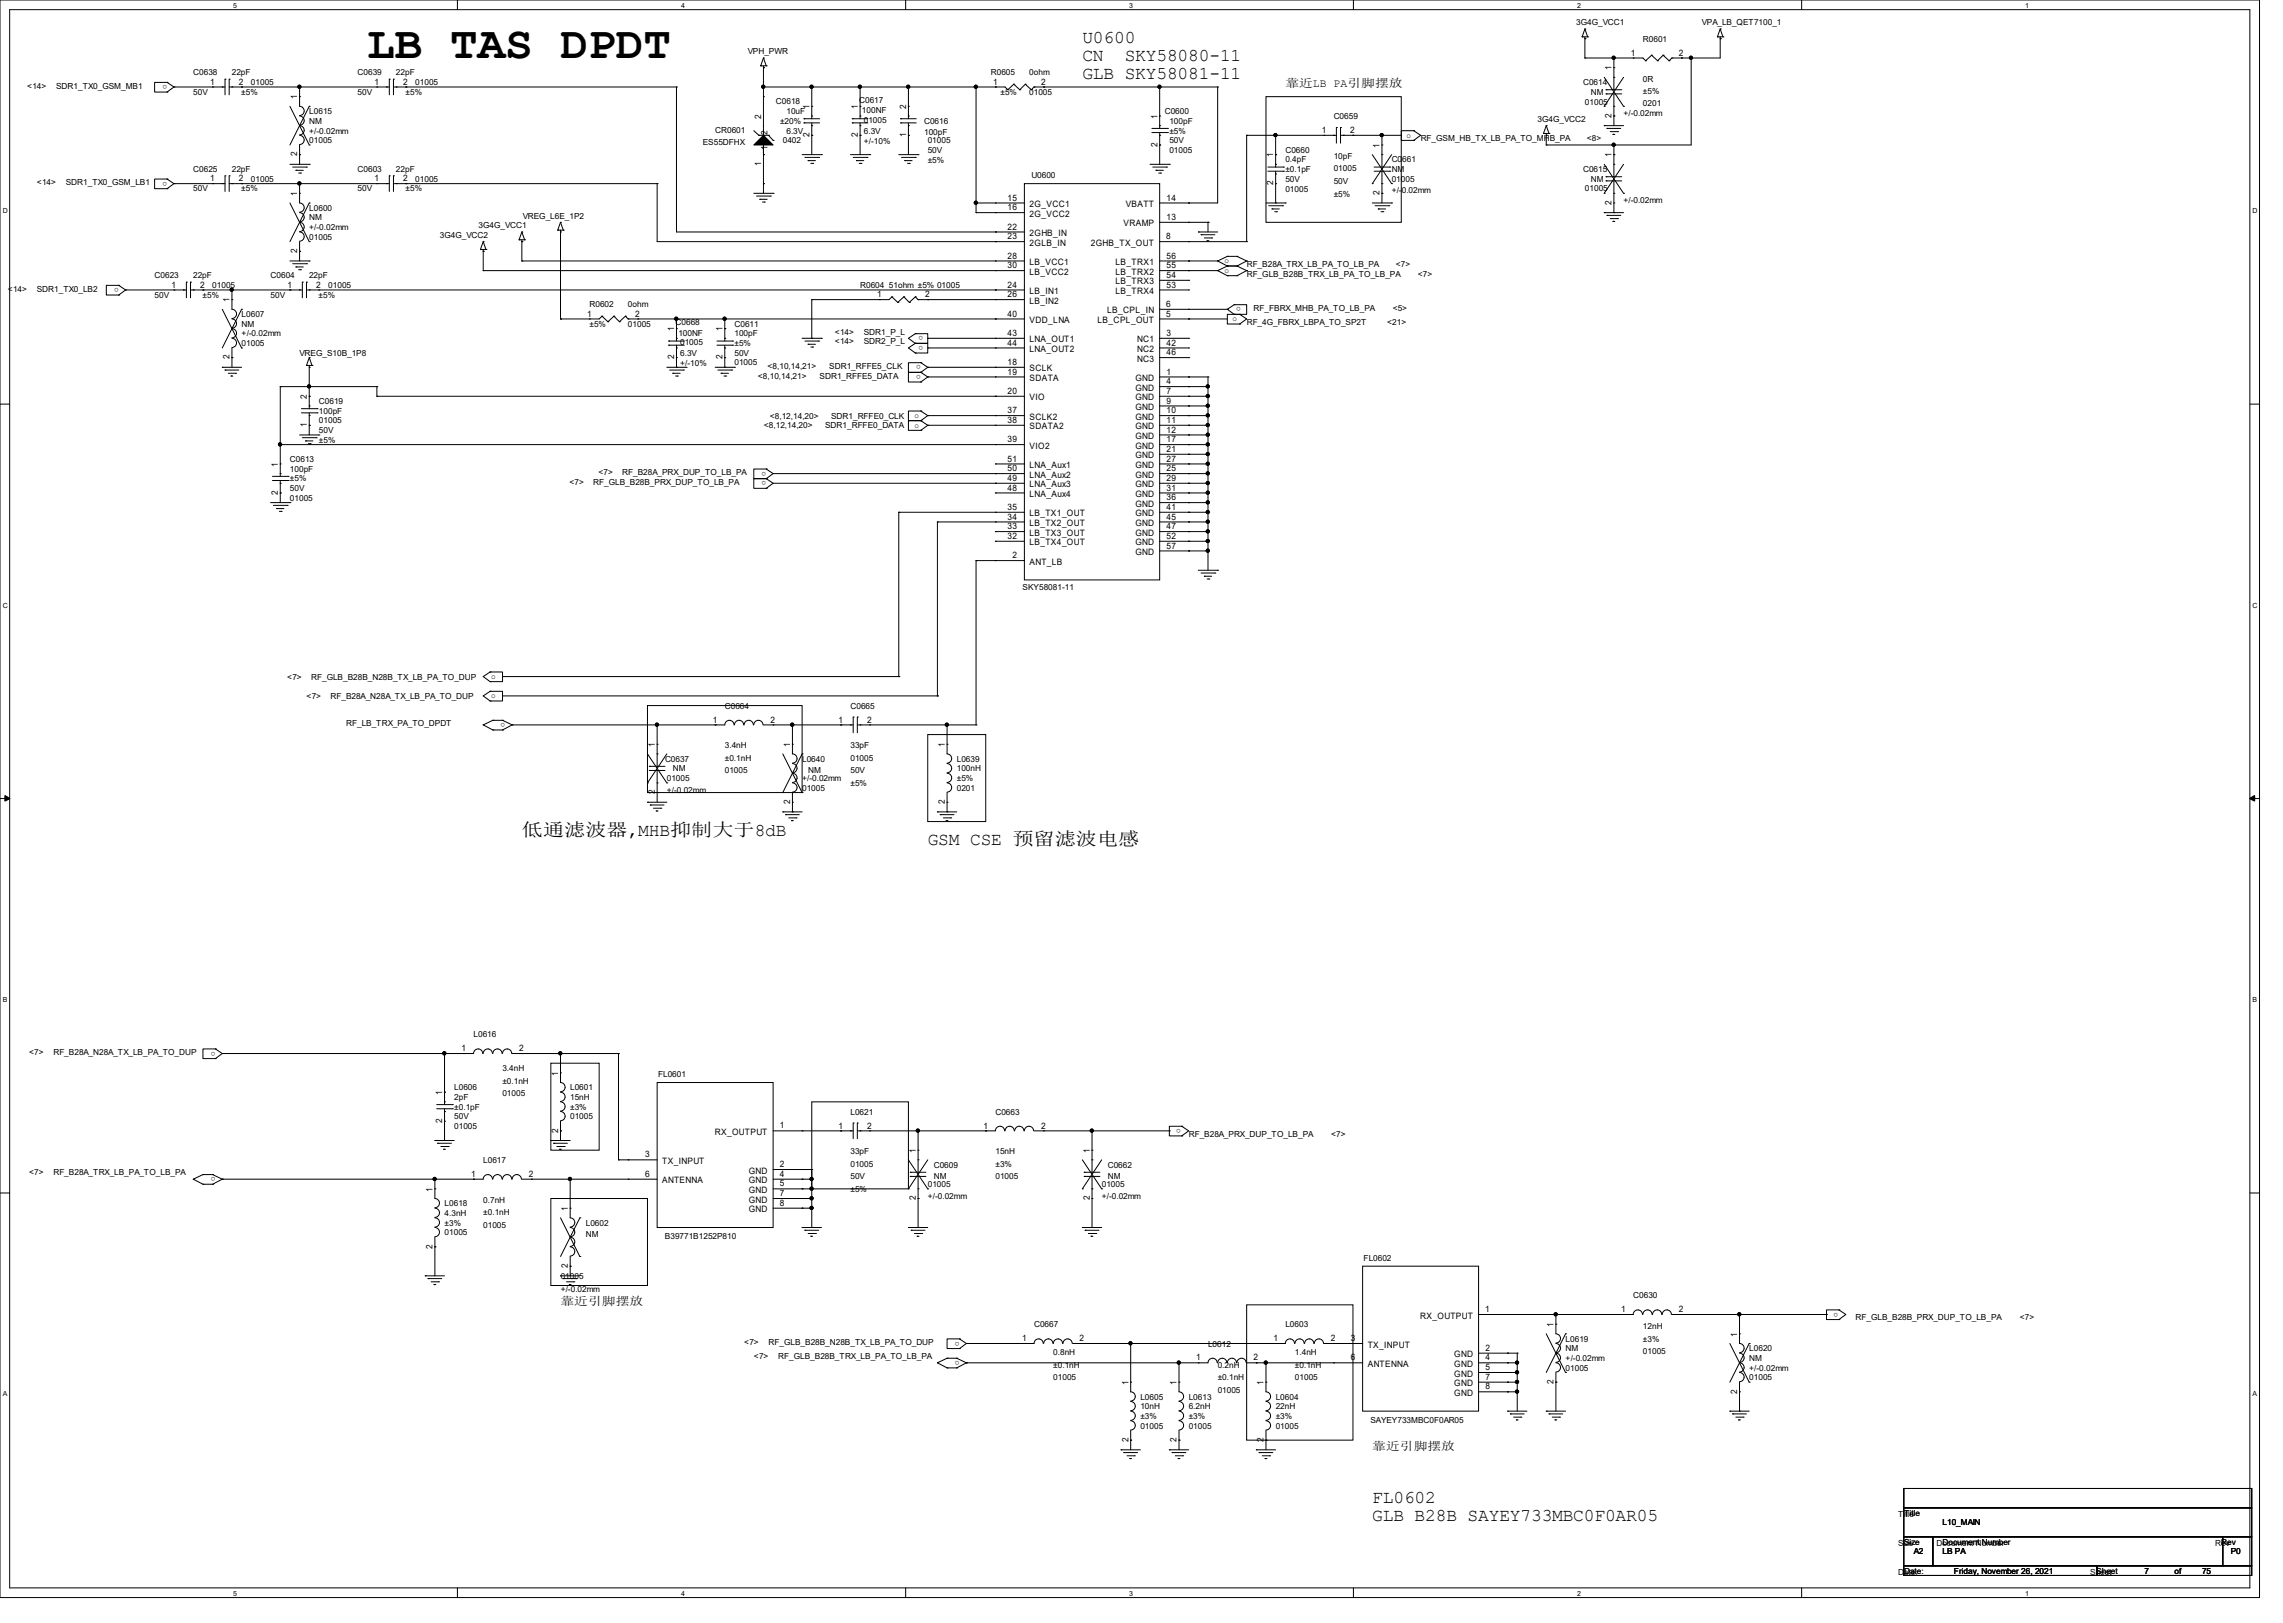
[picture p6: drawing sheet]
<svg xmlns="http://www.w3.org/2000/svg" width="210mm" height="149mm" viewBox="0 0 210 149" stroke-linecap="round" stroke-linejoin="round" font-family="sans-serif">
<defs><g id="words">
<text font-size="4.2" x="33.8" y="5.3">LB TAS DPDT</text>
<g font-size="1.7">
<text x="99.6" y="4">U0600</text>
<text x="99.6" y="5.6">CN</text>
<text x="103.5" y="5.6">SKY58080-11</text>
<text x="99.6" y="7.3">GLB SKY58081-11</text>
<text x="48" y="76.9">低通滤波器,MHB抑制大于8dB</text>
<text x="85.3" y="77.8">GSM CSE 预留滤波电感</text>
<text x="126.2" y="138.2">FL0602</text>
<text x="126.2" y="139.9">GLB B28B SAYEY733MBC0F0AR05</text>
</g>
<g font-size="1.1">
<text x="118.2" y="8">靠近LB PA引脚摆放</text>
<text x="51.6" y="120.1">靠近引脚摆放</text>
<text x="126.2" y="133.4">靠近引脚摆放</text>
</g>
<g font-size=".8">
<text x="68.8" y="5">VPH_PWR</text>
<text x="145" y="2.3">3G4G_VCC1</text>
<text x="150" y="5.1">1</text>
<text x="151.1" y="3.9">R0601</text>
<text x="154.4" y="5.1">2</text>
<text x="156.6" y="2.3">VPA_LB_QET7100_1</text>
<text x="2.5" y="8.2">&lt;14&gt;</text>
<text x="5.2" y="8.2">SDR1_TX0_GSM_MB1</text>
<text x="15.4" y="7.8" transform="rotate(-180 15.4 7.8)">o</text>
<text x="17.8" y="6.9">C0638</text>
<text x="17.8" y="8.7">50V</text>
<text x="19.3" y="7.8">1</text>
<text x="21.3" y="6.9">22pF</text>
<text x="22" y="7.8">2</text>
<text x="22.2" y="8.7">±5%</text>
<text x="23.1" y="7.8">01005</text>
<text x="27.3" y="9.1" transform="rotate(-90 27.3 9.1)">1</text>
<text x="28.4" y="10.5">L0615</text>
<text x="28.4" y="11.4">NM</text>
<text x="32.9" y="6.9">C0639</text>
<text x="32.9" y="8.7">50V</text>
<text x="34.5" y="7.8">1</text>
<text x="36.4" y="6.9">22pF</text>
<text x="37.1" y="7.8">2</text>
<text x="37.3" y="8.7">±5%</text>
<text x="38.2" y="7.8">01005</text>
<text x="70" y="10.9" transform="rotate(-90 70 10.9)">2</text>
<text x="71.4" y="9.6">C0618</text>
<text x="71.8" y="11.4">±20%</text>
<text x="72.3" y="10.5">10uF</text>
<text x="74.5" y="10" transform="rotate(-90 74.5 10)">1</text>
<text x="78.9" y="10" transform="rotate(-90 78.9 10)">1</text>
<text x="79" y="9.4">C0617</text>
<text x="79.3" y="10.4">100NF</text>
<text x="79.5" y="11.3">01005</text>
<text x="83.4" y="10" transform="rotate(-90 83.4 10)">2</text>
<text x="85" y="11.4">C0616</text>
<text x="91.1" y="6.9">R0605</text>
<text x="91.4" y="7.8">1</text>
<text x="92" y="8.7">±5%</text>
<text x="94.7" y="6.9">0ohm</text>
<text x="94.7" y="8.7">01005</text>
<text x="95.8" y="7.8">2</text>
<text x="106.5" y="10.9" transform="rotate(-90 106.5 10.9)">1</text>
<text x="107.2" y="10.5">C0600</text>
<text x="107.6" y="11.4">100pF</text>
<text x="122.7" y="11">C0659</text>
<text x="141.4" y="11.2">3G4G_VCC2</text>
<text x="145.6" y="7.8">C0614</text>
<text x="145.8" y="9.6">01005</text>
<text x="146.3" y="8.7">NM</text>
<text x="148.2" y="10.8" transform="rotate(-90 148.2 10.8)">2</text>
<text x="148.2" y="6.5" transform="rotate(-90 148.2 6.5)">1</text>
<text x="149.3" y="10.7">+/-0.02mm</text>
<text x="151.1" y="7.5">0R</text>
<text x="151.1" y="8.6">±5%</text>
<text x="151.1" y="9.8">0201</text>
<text x="3.4" y="17.1">&lt;14&gt;</text>
<text x="6.1" y="17.1">SDR1_TX0_GSM_LB1</text>
<text x="15.4" y="16.7" transform="rotate(-180 15.4 16.7)">o</text>
<text x="17.8" y="15.8">C0625</text>
<text x="17.8" y="17.6">50V</text>
<text x="19.3" y="16.7">1</text>
<text x="21.3" y="15.8">22pF</text>
<text x="22" y="16.7">2</text>
<text x="22.2" y="17.6">±5%</text>
<text x="23.1" y="16.7">01005</text>
<text x="27.3" y="14.4" transform="rotate(-90 27.3 14.4)">2</text>
<text x="28.4" y="13.2">01005</text>
<text x="28.4" y="12.3">+/-0.02mm</text>
<text x="32.9" y="15.8">C0603</text>
<text x="32.9" y="17.6">50V</text>
<text x="34.5" y="16.7">1</text>
<text x="36.4" y="15.8">22pF</text>
<text x="37.1" y="16.7">2</text>
<text x="37.3" y="17.6">±5%</text>
<text x="38.2" y="16.7">01005</text>
<text x="64.7" y="13.3">ES55DFHX</text>
<text x="65.8" y="12.3">CR0601</text>
<text x="70" y="15.3" transform="rotate(-90 70 15.3)">1</text>
<text x="70.6" y="13.8" transform="rotate(-90 70.6 13.8)">1</text>
<text x="70.6" y="12.4" transform="rotate(-90 70.6 12.4)">2</text>
<text x="72" y="13.2">0402</text>
<text x="72.3" y="12.3">6.3V</text>
<text x="74.5" y="12.6" transform="rotate(-90 74.5 12.6)">2</text>
<text x="78.9" y="12.6" transform="rotate(-90 78.9 12.6)">2</text>
<text x="79.5" y="12.3">6.3V</text>
<text x="79.5" y="13.3">+/-10%</text>
<text x="83.4" y="12.6" transform="rotate(-90 83.4 12.6)">1</text>
<text x="85" y="12.4">100pF</text>
<text x="85.3" y="13.2">01005</text>
<text x="85.3" y="14.1">50V</text>
<text x="85.3" y="14.9">±5%</text>
<text x="94.9" y="16.4">U0600</text>
<text x="106.5" y="13.5" transform="rotate(-90 106.5 13.5)">2</text>
<text x="107.6" y="14.1">01005</text>
<text x="107.6" y="13.2">50V</text>
<text x="107.6" y="12.3">±5%</text>
<text x="117.1" y="17.1" transform="rotate(-90 117.1 17.1)">2</text>
<text x="117.1" y="14.5" transform="rotate(-90 117.1 14.5)">1</text>
<text x="118.2" y="14.1">C0660</text>
<text x="118.2" y="14.9">0.4pF</text>
<text x="118.2" y="17.6">01005</text>
<text x="118.2" y="16.7">50V</text>
<text x="118.2" y="15.8">±0.1pF</text>
<text x="121.6" y="12.2">1</text>
<text x="122.7" y="14.6">10pF</text>
<text x="122.7" y="15.8">01005</text>
<text x="122.7" y="16.9">50V</text>
<text x="124.2" y="12.2">2</text>
<text x="126.9" y="18" transform="rotate(-90 126.9 18)">2</text>
<text x="126.9" y="13.6" transform="rotate(-90 126.9 13.6)">1</text>
<text x="128" y="14.9">C0661</text>
<text x="128" y="15.8">NM</text>
<text x="128" y="16.7">01005</text>
<text x="128" y="17.8">+/-0.02mm</text>
<text x="129.4" y="12.7">o</text>
<text x="130.7" y="13">RF_GSM_HB_TX_LB_PA_TO_MHB_PA</text>
<text x="145.6" y="15.8">C0615</text>
<text x="145.8" y="17.6">01005</text>
<text x="146" y="13">&lt;8&gt;</text>
<text x="146.3" y="16.7">NM</text>
<text x="148.2" y="14.5" transform="rotate(-90 148.2 14.5)">1</text>
<text x="27.3" y="23.3" transform="rotate(-90 27.3 23.3)">2</text>
<text x="27.3" y="18" transform="rotate(-90 27.3 18)">1</text>
<text x="28.4" y="19.4">L0600</text>
<text x="28.4" y="20.3">NM</text>
<text x="28.4" y="22.1">01005</text>
<text x="28.4" y="21.2">+/-0.02mm</text>
<text x="40.5" y="21.9">3G4G_VCC2</text>
<text x="44" y="21">3G4G_VCC1</text>
<text x="48.1" y="20.1">VREG_L6E_1P2</text>
<text x="92.7" y="18.5">15</text>
<text x="92.7" y="19.3">16</text>
<text x="92.7" y="21.1">22</text>
<text x="92.7" y="22">23</text>
<text x="92.7" y="23.8">28</text>
<text x="94.7" y="19">2G_VCC1</text>
<text x="94.7" y="19.9">2G_VCC2</text>
<text x="94.7" y="21.7">2GHB_IN</text>
<text x="94.7" y="22.6">2GLB_IN</text>
<text x="100.3" y="22.6">2GHB_TX_OUT</text>
<text x="103.3" y="20.8">VRAMP</text>
<text x="103.6" y="19">VBATT</text>
<text x="107.3" y="22">8</text>
<text x="107.3" y="23.8">56</text>
<text x="107.3" y="20.2">13</text>
<text x="107.3" y="18.5">14</text>
<text x="122.7" y="18.1">±5%</text>
<text x="148.2" y="18.8" transform="rotate(-90 148.2 18.8)">2</text>
<text x="149.3" y="18.7">+/-0.02mm</text>
<text x=".7" y="26.8">&lt;14&gt;</text>
<text x="3.4" y="26.8">SDR1_TX0_LB2</text>
<text x="10.9" y="26.5" transform="rotate(-180 10.9 26.5)">o</text>
<text x="14.2" y="25.6">C0623</text>
<text x="14.2" y="27.4">50V</text>
<text x="15.8" y="26.5">1</text>
<text x="17.8" y="25.6">22pF</text>
<text x="18.4" y="26.5">2</text>
<text x="18.6" y="27.4">±5%</text>
<text x="19.5" y="26.5">01005</text>
<text x="21.1" y="27.8" transform="rotate(-90 21.1 27.8)">1</text>
<text x="22.2" y="29.2">L0607</text>
<text x="24.9" y="25.6">C0604</text>
<text x="24.9" y="27.4">50V</text>
<text x="26.5" y="26.5">1</text>
<text x="28.4" y="25.6">22pF</text>
<text x="29.1" y="26.5">2</text>
<text x="29.3" y="27.4">±5%</text>
<text x="30.2" y="26.5">01005</text>
<text x="54" y="29.1">1</text>
<text x="54.2" y="28.3">R0602</text>
<text x="57.8" y="28.3">0ohm</text>
<text x="58.4" y="29.1">2</text>
<text x="62.1" y="29.9">C0668</text>
<text x="79.1" y="26.5">R0604 51ohm ±5% 01005</text>
<text x="80.7" y="27.3">1</text>
<text x="85.1" y="27.3">2</text>
<text x="92.7" y="27.3">26</text>
<text x="92.7" y="24.7">30</text>
<text x="92.7" y="29.1">40</text>
<text x="92.7" y="26.5">24</text>
<text x="94.7" y="27.9">LB_IN2</text>
<text x="94.7" y="24.4">LB_VCC1</text>
<text x="94.7" y="25.3">LB_VCC2</text>
<text x="94.7" y="29.7">VDD_LNA</text>
<text x="94.7" y="27">LB_IN1</text>
<text x="101" y="29.7">LB_CPL_OUT</text>
<text x="101.9" y="28.8">LB_CPL_IN</text>
<text x="102.6" y="27">LB_TRX4</text>
<text x="102.6" y="26.2">LB_TRX3</text>
<text x="102.6" y="25.3">LB_TRX2</text>
<text x="102.6" y="24.4">LB_TRX1</text>
<text x="107.3" y="29.1">5</text>
<text x="107.3" y="28.2">6</text>
<text x="107.3" y="26.5">53</text>
<text x="107.3" y="25.6">54</text>
<text x="107.3" y="24.7">55</text>
<text x="112.7" y="25.1">o</text>
<text x="112.7" y="24.2">o</text>
<text x="113.4" y="29.5">o</text>
<text x="114.1" y="28.3" transform="rotate(-180 114.1 28.3)">o</text>
<text x="114.7" y="29.9">RF_4G_FBRX_LBPA_TO_SP2T</text>
<text x="114.7" y="25.4">RF_GLB_B28B_TRX_LB_PA_TO_LB_PA</text>
<text x="114.7" y="24.6">RF_B28A_TRX_LB_PA_TO_LB_PA</text>
<text x="115.3" y="28.6">RF_FBRX_MHB_PA_TO_LB_PA</text>
<text x="127.6" y="29.9">&lt;21&gt;</text>
<text x="128.1" y="28.6">&lt;5&gt;</text>
<text x="128.4" y="24.6">&lt;7&gt;</text>
<text x="130.4" y="25.4">&lt;7&gt;</text>
<text x="21.1" y="33.1" transform="rotate(-90 21.1 33.1)">2</text>
<text x="22.2" y="30.1">NM</text>
<text x="22.2" y="31.8">01005</text>
<text x="22.2" y="30.9">+/-0.02mm</text>
<text x="27.6" y="32.7">VREG_S10B_1P8</text>
<text x="54.2" y="30.1">±5%</text>
<text x="57.8" y="30.1">01005</text>
<text x="62" y="33.1" transform="rotate(-90 62 33.1)">2</text>
<text x="62" y="30.5" transform="rotate(-90 62 30.5)">1</text>
<text x="62.4" y="30.9">100NF</text>
<text x="62.6" y="31.8">01005</text>
<text x="62.6" y="32.7">6.3V</text>
<text x="62.6" y="33.7">+/-10%</text>
<text x="66.5" y="33.1" transform="rotate(-90 66.5 33.1)">2</text>
<text x="66.5" y="30.5" transform="rotate(-90 66.5 30.5)">1</text>
<text x="67.6" y="30.1">C0611</text>
<text x="67.6" y="30.9">100pF</text>
<text x="67.6" y="33.6">01005</text>
<text x="67.6" y="32.7">50V</text>
<text x="67.6" y="31.8">±5%</text>
<text x="69.7" y="34.8">&lt;8,10,14,21&gt;</text>
<text x="70.6" y="34">&lt;8,10,14,21&gt;</text>
<text x="75.4" y="34.8">SDR1_RFFE5_DATA</text>
<text x="76.3" y="34">SDR1_RFFE5_CLK</text>
<text x="76.8" y="30.8">&lt;14&gt;</text>
<text x="76.8" y="31.7">&lt;14&gt;</text>
<text x="79.5" y="30.8">SDR1_P_L</text>
<text x="79.5" y="31.7">SDR2_P_L</text>
<text x="84.7" y="33.6" transform="rotate(-180 84.7 33.6)">o</text>
<text x="84.7" y="34.5" transform="rotate(-180 84.7 34.5)">o</text>
<text x="84.9" y="30.9" transform="rotate(-180 84.9 30.9)">o</text>
<text x="84.9" y="31.8" transform="rotate(-180 84.9 31.8)">o</text>
<text x="92.7" y="33.6">18</text>
<text x="92.7" y="34.5">19</text>
<text x="92.7" y="30.9">43</text>
<text x="92.7" y="31.8">44</text>
<text x="94.7" y="34.2">SCLK</text>
<text x="94.7" y="35.1">SDATA</text>
<text x="94.7" y="31.5">LNA_OUT1</text>
<text x="94.7" y="32.4">LNA_OUT2</text>
<text x="104.4" y="35.1">GND</text>
<text x="104.4" y="35.9">GND</text>
<text x="104.6" y="31.5">NC1</text>
<text x="104.6" y="32.4">NC2</text>
<text x="104.6" y="33.3">NC3</text>
<text x="107.3" y="34.5">1</text>
<text x="107.3" y="35.3">4</text>
<text x="107.3" y="30.9">3</text>
<text x="107.3" y="31.8">42</text>
<text x="107.3" y="32.7">46</text>
<text x="28.2" y="39.3" transform="rotate(-90 28.2 39.3)">1</text>
<text x="28.2" y="36.7" transform="rotate(-90 28.2 36.7)">2</text>
<text x="29.3" y="37.2">C0619</text>
<text x="29.3" y="38.1">100pF</text>
<text x="29.3" y="38.9">01005</text>
<text x="29.3" y="39.8">50V</text>
<text x="29.3" y="40.7">±5%</text>
<text x="70.3" y="39.4">&lt;8,12,14,20&gt;</text>
<text x="70.8" y="38.5">&lt;8,12,14,20&gt;</text>
<text x="75.9" y="39.4">SDR1_RFFE0_DATA</text>
<text x="76.5" y="38.5">SDR1_RFFE0_CLK</text>
<text x="84.1" y="39.3">o</text>
<text x="84.1" y="38.4">o</text>
<text x="92.7" y="36.2">20</text>
<text x="92.7" y="38">37</text>
<text x="92.7" y="38.9">38</text>
<text x="92.7" y="40.7">39</text>
<text x="94.7" y="36.8">VIO</text>
<text x="94.7" y="38.6">SCLK2</text>
<text x="94.7" y="39.5">SDATA2</text>
<text x="94.7" y="41.3">VIO2</text>
<text x="104.4" y="36.8">GND</text>
<text x="104.4" y="37.7">GND</text>
<text x="104.4" y="38.6">GND</text>
<text x="104.4" y="39.5">GND</text>
<text x="104.4" y="40.4">GND</text>
<text x="104.4" y="41.3">GND</text>
<text x="107.3" y="36.2">7</text>
<text x="107.3" y="37.1">9</text>
<text x="107.3" y="38">10</text>
<text x="107.3" y="38.9">11</text>
<text x="107.3" y="39.8">12</text>
<text x="107.3" y="40.7">17</text>
<text x="107.3" y="41.6">21</text>
<text x="25.6" y="45.5" transform="rotate(-90 25.6 45.5)">2</text>
<text x="25.6" y="42.9" transform="rotate(-90 25.6 42.9)">1</text>
<text x="26.7" y="42.5">C0613</text>
<text x="26.7" y="43.4">100pF</text>
<text x="26.7" y="46.1">01005</text>
<text x="26.7" y="45.2">50V</text>
<text x="26.7" y="44.3">±5%</text>
<text x="52.4" y="44.6">&lt;7&gt;</text>
<text x="54.6" y="44.6">RF_GLB_B28B_PRX_DUP_TO_LB_PA</text>
<text x="55" y="43.7">&lt;7&gt;</text>
<text x="57.2" y="43.7">RF_B28A_PRX_DUP_TO_LB_PA</text>
<text x="70.5" y="43.4" transform="rotate(-180 70.5 43.4)">o</text>
<text x="70.5" y="44.3" transform="rotate(-180 70.5 44.3)">o</text>
<text x="92.7" y="47.8">34</text>
<text x="92.7" y="46.9">35</text>
<text x="92.7" y="45.1">48</text>
<text x="92.7" y="44.2">49</text>
<text x="92.7" y="43.3">50</text>
<text x="92.7" y="42.5">51</text>
<text x="94.7" y="47.5">LB_TX1_OUT</text>
<text x="94.7" y="45.7">LNA_Aux4</text>
<text x="94.7" y="44.8">LNA_Aux3</text>
<text x="94.7" y="43.9">LNA_Aux2</text>
<text x="94.7" y="43.1">LNA_Aux1</text>
<text x="104.4" y="42.2">GND</text>
<text x="104.4" y="43.1">GND</text>
<text x="104.4" y="44.8">GND</text>
<text x="104.4" y="45.7">GND</text>
<text x="104.4" y="46.6">GND</text>
<text x="104.4" y="47.5">GND</text>
<text x="104.4" y="43.9">GND</text>
<text x="107.3" y="42.5">27</text>
<text x="107.3" y="44.2">29</text>
<text x="107.3" y="45.1">31</text>
<text x="107.3" y="46">36</text>
<text x="107.3" y="46.9">41</text>
<text x="107.3" y="47.8">45</text>
<text x="107.3" y="43.3">25</text>
<text x="92.7" y="49.6">32</text>
<text x="92.7" y="48.7">33</text>
<text x="93.1" y="51.3">2</text>
<text x="94.7" y="51.9">ANT_LB</text>
<text x="94.7" y="50.2">LB_TX4_OUT</text>
<text x="94.7" y="49.3">LB_TX3_OUT</text>
<text x="94.7" y="48.4">LB_TX2_OUT</text>
<text x="104.4" y="48.4">GND</text>
<text x="104.4" y="49.3">GND</text>
<text x="104.4" y="50.2">GND</text>
<text x="104.4" y="51.1">GND</text>
<text x="107.3" y="48.7">47</text>
<text x="107.3" y="49.6">52</text>
<text x="107.3" y="50.5">57</text>
<text x="94.1" y="54.3">SKY58081-11</text>
<text x="26.4" y="62.5">&lt;7&gt;</text>
<text x="28.2" y="64.3">&lt;7&gt;</text>
<text x="28.6" y="62.5">RF_GLB_B28B_N28B_TX_LB_PA_TO_DUP</text>
<text x="30.4" y="64.3">RF_B28A_N28A_TX_LB_PA_TO_DUP</text>
<text x="45.2" y="64.2">o</text>
<text x="45.2" y="62.4">o</text>
<text x="66.7" y="65.2">C0664</text>
<text x="78.2" y="65.2">C0665</text>
<text x="31.8" y="66.8">RF_LB_TRX_PA_TO_DPDT</text>
<text x="46.5" y="66.5" transform="rotate(-180 46.5 66.5)">o</text>
<text x="60.2" y="68.7" transform="rotate(-90 60.2 68.7)">1</text>
<text x="61.2" y="70.1">C0637</text>
<text x="61.3" y="71.8">01005</text>
<text x="61.9" y="71">NM</text>
<text x="65.6" y="66.5">1</text>
<text x="66.7" y="68.8">3.4nH</text>
<text x="66.7" y="70">±0.1nH</text>
<text x="66.7" y="71.1">01005</text>
<text x="70.9" y="66.5">2</text>
<text x="72.7" y="68.7" transform="rotate(-90 72.7 68.7)">1</text>
<text x="73.8" y="70.1">L0640</text>
<text x="73.8" y="71.8">+/-0.02mm</text>
<text x="74.3" y="71.1">NM</text>
<text x="77.1" y="66.5">1</text>
<text x="78.2" y="68.8">33pF</text>
<text x="78.2" y="70">01005</text>
<text x="78.2" y="71.1">50V</text>
<text x="79.8" y="66.5">2</text>
<text x="86.9" y="68.7" transform="rotate(-90 86.9 68.7)">1</text>
<text x="88" y="70.1">L0639</text>
<text x="88" y="71">100nH</text>
<text x="88" y="71.8">±5%</text>
<text x="60.2" y="73.1" transform="rotate(-90 60.2 73.1)">2</text>
<text x="61.3" y="72.9">+/-0.02mm</text>
<text x="72.7" y="74" transform="rotate(-90 72.7 74)">2</text>
<text x="73.8" y="72.7">01005</text>
<text x="78.2" y="72.3">±5%</text>
<text x="86.9" y="74" transform="rotate(-90 86.9 74)">2</text>
<text x="88" y="72.7">0201</text>
<text x="43.6" y="95.4">L0616</text>
<text x="2.7" y="97.1">&lt;7&gt;</text>
<text x="4.9" y="97.1">RF_B28A_N28A_TX_LB_PA_TO_DUP</text>
<text x="19.8" y="96.7" transform="rotate(-180 19.8 96.7)">o</text>
<text x="40.7" y="100.7" transform="rotate(-90 40.7 100.7)">1</text>
<text x="41.8" y="100.3">L0606</text>
<text x="41.8" y="101.2">2pF</text>
<text x="42.5" y="96.7">1</text>
<text x="46.2" y="98.5">3.4nH</text>
<text x="46.2" y="99.7">±0.1nH</text>
<text x="46.2" y="100.8">01005</text>
<text x="47.8" y="96.7">2</text>
<text x="51.3" y="98.9" transform="rotate(-90 51.3 98.9)">1</text>
<text x="52.5" y="100.3">L0601</text>
<text x="52.5" y="101.2">15nH</text>
<text x="60.5" y="99.1">FL0601</text>
<text x="40.7" y="103.3" transform="rotate(-90 40.7 103.3)">2</text>
<text x="41.8" y="103.8">01005</text>
<text x="41.8" y="103">50V</text>
<text x="41.8" y="102.1">±0.1pF</text>
<text x="44.5" y="107">L0617</text>
<text x="51.3" y="104.2" transform="rotate(-90 51.3 104.2)">2</text>
<text x="52.5" y="102.1">±3%</text>
<text x="52.5" y="103">01005</text>
<text x="59.4" y="106.5">3</text>
<text x="60.9" y="107.1">TX_INPUT</text>
<text x="65.7" y="104.4">RX_OUTPUT</text>
<text x="68.9" y="107.9">GND</text>
<text x="71.7" y="103.8">1</text>
<text x="71.7" y="107.3">2</text>
<text x="77.1" y="103.8">1</text>
<text x="78.2" y="102.5">L0621</text>
<text x="78.2" y="106.2">33pF</text>
<text x="78.2" y="107.3">01005</text>
<text x="79.8" y="103.8">2</text>
<text x="84.2" y="106.1" transform="rotate(-90 84.2 106.1)">1</text>
<text x="85.9" y="107.4">C0609</text>
<text x="90.5" y="103.8">1</text>
<text x="91.6" y="102.5">C0663</text>
<text x="91.6" y="106.2">15nH</text>
<text x="91.6" y="107.3">±3%</text>
<text x="95.8" y="103.8">2</text>
<text x="100.2" y="106.1" transform="rotate(-90 100.2 106.1)">1</text>
<text x="101.9" y="107.4">C0662</text>
<text x="108.6" y="103.8" transform="rotate(-180 108.6 103.8)">o</text>
<text x="109.4" y="104.6">RF_B28A_PRX_DUP_TO_LB_PA</text>
<text x="122.4" y="104.6">&lt;7&gt;</text>
<text x="2.7" y="108.1">&lt;7&gt;</text>
<text x="4.9" y="108.1">RF_B28A_TRX_LB_PA_TO_LB_PA</text>
<text x="19.8" y="108.3" transform="rotate(-180 19.8 108.3)">o</text>
<text x="39.8" y="109.6" transform="rotate(-90 39.8 109.6)">1</text>
<text x="40.9" y="111">L0618</text>
<text x="40.9" y="111.8">4.3nH</text>
<text x="40.9" y="112.7">±3%</text>
<text x="40.9" y="113.6">01005</text>
<text x="43.4" y="108.2">1</text>
<text x="44.5" y="110.6">0.7nH</text>
<text x="44.5" y="111.8">±0.1nH</text>
<text x="44.5" y="112.9">01005</text>
<text x="48.6" y="108.2">2</text>
<text x="52.2" y="111.4" transform="rotate(-90 52.2 111.4)">1</text>
<text x="53.9" y="112.7">L0602</text>
<text x="53.9" y="113.8">NM</text>
<text x="59.4" y="108.2">6</text>
<text x="60.9" y="108.8">ANTENNA</text>
<text x="61.2" y="114">B39771B1252P810</text>
<text x="68.9" y="108.8">GND</text>
<text x="68.9" y="109.7">GND</text>
<text x="68.9" y="110.6">GND</text>
<text x="68.9" y="111.5">GND</text>
<text x="71.7" y="108.2">4</text>
<text x="71.7" y="109.1">5</text>
<text x="71.7" y="110">7</text>
<text x="71.7" y="110.9">8</text>
<text x="78.2" y="108.5">50V</text>
<text x="78.2" y="109.7">±5%</text>
<text x="84.2" y="110.4" transform="rotate(-90 84.2 110.4)">2</text>
<text x="85.4" y="109.2">01005</text>
<text x="85.4" y="110.2">+/-0.02mm</text>
<text x="85.9" y="108.5">NM</text>
<text x="91.6" y="108.5">01005</text>
<text x="100.2" y="110.4" transform="rotate(-90 100.2 110.4)">2</text>
<text x="101.4" y="109.2">01005</text>
<text x="101.4" y="110.2">+/-0.02mm</text>
<text x="101.9" y="108.5">NM</text>
<text x="39.8" y="114.9" transform="rotate(-90 39.8 114.9)">2</text>
<text x="51.6" y="117.6">01005</text>
<text x="51.6" y="118.8">+/-0.02mm</text>
<text x="52.2" y="116.6" transform="rotate(-90 52.2 116.6)">2</text>
<text x="125.4" y="116">FL0602</text>
<text x="150.2" y="119.4">C0630</text>
<text x="68.5" y="123.7">&lt;7&gt;</text>
<text x="69.4" y="125">&lt;7&gt;</text>
<text x="70.7" y="123.7">RF_GLB_B28B_N28B_TX_LB_PA_TO_DUP</text>
<text x="71.6" y="125">RF_GLB_B28B_TRX_LB_PA_TO_LB_PA</text>
<text x="88.3" y="123.4" transform="rotate(-180 88.3 123.4)">o</text>
<text x="88.3" y="125.2" transform="rotate(-180 88.3 125.2)">o</text>
<text x="94" y="123.4">1</text>
<text x="95.1" y="122.1">C0667</text>
<text x="96.9" y="124.6">0.8nH</text>
<text x="96.9" y="125.8">±0.1nH</text>
<text x="99.3" y="123.4">2</text>
<text x="110" y="125.1">1</text>
<text x="111.1" y="123.9">L0612</text>
<text x="112" y="125.8">0.2nH</text>
<text x="115.3" y="125.1">2</text>
<text x="117.1" y="123.4">1</text>
<text x="118.2" y="122.1">L0603</text>
<text x="119.1" y="124.6">1.4nH</text>
<text x="119.1" y="125.8">±0.1nH</text>
<text x="122.4" y="123.4">2</text>
<text x="124.3" y="123.4">3</text>
<text x="124.3" y="125.1">6</text>
<text x="125.8" y="123.9">TX_INPUT</text>
<text x="125.8" y="125.7">ANTENNA</text>
<text x="130.6" y="121.3">RX_OUTPUT</text>
<text x="133.8" y="124.8">GND</text>
<text x="133.8" y="125.7">GND</text>
<text x="136.6" y="120.7">1</text>
<text x="136.6" y="124.2">2</text>
<text x="136.6" y="125.1">4</text>
<text x="142.9" y="122.1" transform="rotate(-90 142.9 122.1)">1</text>
<text x="144" y="123.4">L0619</text>
<text x="144" y="124.3">NM</text>
<text x="144" y="125.2">+/-0.02mm</text>
<text x="149.1" y="120.7">1</text>
<text x="151.1" y="122.3">12nH</text>
<text x="151.1" y="123.4">±3%</text>
<text x="151.1" y="124.6">01005</text>
<text x="154.4" y="120.7">2</text>
<text x="159.8" y="122.9" transform="rotate(-90 159.8 122.9)">1</text>
<text x="160.9" y="124.3">L0620</text>
<text x="160.9" y="125.2">NM</text>
<text x="169.1" y="120.7" transform="rotate(-180 169.1 120.7)">o</text>
<text x="170.7" y="121.5">RF_GLB_B28B_PRX_DUP_TO_LB_PA</text>
<text x="185.8" y="121.5">&lt;7&gt;</text>
<text x="96.9" y="127">01005</text>
<text x="103.8" y="127.4" transform="rotate(-90 103.8 127.4)">1</text>
<text x="104.9" y="128.7">L0605</text>
<text x="104.9" y="129.6">10nH</text>
<text x="104.9" y="130.5">±3%</text>
<text x="104.9" y="131.4">01005</text>
<text x="108.2" y="127.4" transform="rotate(-90 108.2 127.4)">1</text>
<text x="109.4" y="128.7">L0613</text>
<text x="109.4" y="129.6">6.2nH</text>
<text x="109.4" y="130.5">±3%</text>
<text x="109.4" y="131.4">01005</text>
<text x="112" y="127">±0.1nH</text>
<text x="112" y="128.1">01005</text>
<text x="116.2" y="127.4" transform="rotate(-90 116.2 127.4)">1</text>
<text x="117.4" y="128.7">L0604</text>
<text x="117.4" y="129.6">22nH</text>
<text x="117.4" y="130.5">±3%</text>
<text x="117.4" y="131.4">01005</text>
<text x="119.1" y="127">01005</text>
<text x="126.1" y="130.9">SAYEY733MBC0F0AR05</text>
<text x="133.8" y="126.6">GND</text>
<text x="133.8" y="127.5">GND</text>
<text x="133.8" y="128.4">GND</text>
<text x="136.6" y="126">5</text>
<text x="136.6" y="126.9">7</text>
<text x="136.6" y="127.8">8</text>
<text x="142.9" y="127.3" transform="rotate(-90 142.9 127.3)">2</text>
<text x="144" y="126.1">01005</text>
<text x="159.8" y="128.2" transform="rotate(-90 159.8 128.2)">2</text>
<text x="160.9" y="127">01005</text>
<text x="160.9" y="126.1">+/-0.02mm</text>
<text x="103.8" y="132.6" transform="rotate(-90 103.8 132.6)">2</text>
<text x="108.2" y="132.6" transform="rotate(-90 108.2 132.6)">2</text>
<text x="116.2" y="132.6" transform="rotate(-90 116.2 132.6)">2</text>
<text x="174.6" y="139.5">Title</text>
<text x="174.6" y="142.2">Size</text>
<text x="175.2" y="139.4">Title</text>
<text x="175.2" y="142.1">Size</text>
<text x="176" y="143">A2</text>
<text x="178.1" y="142.2">Document Number</text>
<text x="178.7" y="142.1">Document Number</text>
<text x="178.7" y="143">LB PA</text>
<text x="178.7" y="140.3">L10_MAIN</text>
<text x="203.8" y="142.2">Rev</text>
<text x="204.3" y="142.1">Rev</text>
<text x="205.2" y="143">P0</text>
<text x="174.6" y="144.9">Date:</text>
<text x="175.2" y="144.7">Date:</text>
<text x="179.8" y="144.7">Friday, November 26, 2021</text>
<text x="192.3" y="144.9">Sheet</text>
<text x="192.8" y="144.7">Sheet</text>
<text x="197.3" y="144.7">7</text>
<text x="200" y="144.7">of</text>
<text x="202.6" y="144.7">75</text>
</g>
<g font-size=".6">
<text x="21.5" y=".7">5</text>
<text x="62.7" y=".7">4</text>
<text x="103.9" y=".7">3</text>
<text x="145.1" y=".7">2</text>
<text x="186.3" y=".7">1</text>
<text x=".3" y="19.6">D</text>
<text x="207.2" y="19.6">D</text>
<text x=".3" y="55.9">C</text>
<text x="207.2" y="55.9">C</text>
<text x=".3" y="92.2">B</text>
<text x="207.2" y="92.2">B</text>
<text x=".3" y="128.4">A</text>
<text x="207.2" y="128.4">A</text>
<text x="21.5" y="146.8">5</text>
<text x="62.7" y="146.8">4</text>
<text x="103.9" y="146.8">3</text>
<text x="145.1" y="146.8">2</text>
<text x="186.3" y="146.8">1</text>
</g>
</g></defs>
<path d="M0 0h207.9v146.9h-207.9zM.9 .9h206.1v145.2h-206.1z" fill="none" stroke="#000" stroke-width=".09"/>
<g fill="#fff">
<path d="M21.5 .1h.3v.7h-.3z"/>
<path d="M21.5 146.2h.3v.7h-.3z"/>
</g>
<path d="M42.1 0v.9M42.1 146v.9" fill="none" stroke="#000" stroke-width=".09"/>
<g fill="#fff">
<path d="M62.7 .1h.3v.7h-.3z"/>
<path d="M62.7 146.2h.3v.7h-.3z"/>
</g>
<path d="M83.3 0v.9M83.3 146v.9" fill="none" stroke="#000" stroke-width=".09"/>
<g fill="#fff">
<path d="M103.9 .1h.3v.7h-.3z"/>
<path d="M103.9 146.2h.3v.7h-.3z"/>
</g>
<path d="M124.5 0v.9M124.5 146v.9" fill="none" stroke="#000" stroke-width=".09"/>
<g fill="#fff">
<path d="M145.1 .1h.3v.7h-.3z"/>
<path d="M145.1 146.2h.3v.7h-.3z"/>
</g>
<path d="M165.7 0v.9M165.7 146v.9" fill="none" stroke="#000" stroke-width=".09"/>
<g fill="#fff">
<path d="M186.3 .1h.3v.7h-.3z"/>
<path d="M186.3 146.2h.3v.7h-.3z"/>
<path d="M.3 19h.4v.7h-.4z"/>
<path d="M207.2 19h.5v.7h-.5z"/>
<path d="M.3 55.3h.4v.7h-.4z"/>
<path d="M207.2 55.3h.5v.7h-.5z"/>
</g>
<path d="M0 37.2h.9M207 37.2h.9" fill="none" stroke="#000" stroke-width=".09"/>
<g fill="#fff">
<path d="M.3 91.6h.4v.7h-.4z"/>
<path d="M207.2 91.6h.4v.7h-.4z"/>
</g>
<path d="M0 73.4h.9M207 73.4h.9" fill="none" stroke="#000" stroke-width=".09"/>
<path d="M.5 73.2l.4 .2-.4 .3zM207 73.4l.4-.2v.5z" fill="#000" stroke="#000" stroke-width=".13"/>
<g fill="#fff">
<path d="M.3 127.8h.3v.8h-.3z"/>
<path d="M207.2 127.8h.4v.8h-.4z"/>
</g>
<g fill="none" stroke="#000" stroke-width=".09">
<path d="M15.4 16.5l.6 .4M15.4 17.4h.1M15.4 16.5h.1M15.4 16.5h-1.2v.9h1.2M15.4 7.6l.6 .4M15.4 8.5h.1M15.4 7.6h.1M15.4 7.6h-1.2v.9h1.2M16 16.9l-.6 .5M16 8l-.6 .5M16 8h4.7M16 8h.1"/>
<path d="M16 16.9h4.7M16 16.9h.1M19.6 8h.1M19.6 16.9h.1M20.4 8h.1M20.4 16.9h.1M20.7 7.3h.1M20.7 16.2h.1M20.7 7.3v1.4M20.7 16.2v1.4M21.1 7.3h.1M21.1 16.2h.1"/>
<path d="M21.1 8h14.7M21.1 7.3v1.4M21.1 16.2v1.4M21.1 16.9h14.7M21.3 8h.1M21.3 16.9h.1M22.2 8h.1M22.2 16.9h.1M26.7 15.1h1.7M26.7 18.7l1.7 3.5M26.7 9.8l1.7 3.5M26.9 15.4h1.3"/>
<path d="M27.2 15.7h.7M27.2 15.7h.1M27.5 15.9h.1M27.6 19.6a.42 .42 0 0 1 .4 .4 .42 .42 0 0 1-.4 .4M27.6 17.8h.1M27.6 10.7a.42 .42 0 0 1 .4 .4 .42 .42 0 0 1-.4 .4M27.6 11.6a.42 .42 0 0 1 .4 .4 .42 .42 0 0 1-.4 .4M27.6 12.4a.42 .42 0 0 1 .4 .5 .42 .42 0 0 1-.4 .4M27.6 8.9h.1M27.6 14.2h.1M27.6 13.3v1.8M27.6 8v1.8a.42 .42 0 0 1 .4 .4 .42 .42 0 0 1-.4 .4"/>
<path d="M27.6 8h.1M27.6 16.9v1.8a.42 .42 0 0 1 .4 .4 .42 .42 0 0 1-.4 .4M27.6 16.9h.1M27.6 15.9h.1M28.2 15.4h.1M28.4 15.1h.1M28.4 18.7l-1.7 3.5M28.4 18.7h.1M28.4 9.8l-1.7 3.5M28.4 9.8h.1M28.4 13.3h.1M34.7 16.9h.1"/>
<path d="M34.7 8h.1M35.6 16.9h.1M35.6 8h.1M35.8 16.2h.1M35.8 16.2v1.4M35.8 7.3h.1M35.8 7.3v1.4M36.2 16.2h.1M36.2 16.2v1.4M36.2 16.9h24.3M36.2 7.3h.1M36.2 8h26"/>
<path d="M36.2 7.3v1.4M36.4 16.9h.1M36.4 8h.1M37.3 16.9h.1M37.3 8h.1M60.5 16.9h.1M60.5 16.9v5.3h33.7M62.2 8h.1M62.2 8v13.3h32M69.3 17.8h1.8M69.3 12l.5 .4M69.6 18h1.3"/>
<path d="M69.8 12.4h.1M69.8 12.4h.9M69.9 18.3h.7M69.9 18.3h.1M70 6.1h.1M70 6.1h.5M70.1 18.6h.2M70.2 5.3l-.2 .8M70.2 6.2h.1M70.2 5.3h.1M70.2 6.1v6.3M70.2 5.3l.3 .8"/>
<path d="M70.2 12.4h.1M70.2 14.2h.1M70.2 8.9h.1M70.2 16.9h.1M70.2 13.3v4.5M70.2 8h22.3l.2 .3M70.2 8h.1M70.3 18.6h.1M70.5 6.1h.1M70.7 12.4h.1M70.7 12.4l.4 .5M70.9 18h.1"/>
<path d="M71.1 17.8h.1M71.1 12.9h.1M73.8 14.2h1.8M74 10.9h.1M74 11.3h.1M74 10.9h1.4M74 11.3h1.4M74 14.5h1.3M74.3 14.8h.7M74.3 14.8h.1M74.6 15h.2M74.7 8h.1"/>
<path d="M74.7 8v2.9M74.7 10.7h.1M74.7 11.6h.1M74.7 9.8h.1M74.7 12.4h.1M74.7 11.3v2.9M74.8 15h.1M75.3 14.5h.1M75.6 14.2h.1M78.2 14.2h1.8M78.4 10.9h.1M78.4 11.3h.1"/>
<path d="M78.4 10.9h1.4M78.4 11.3h1.4M78.5 14.5h1.3M78.8 14.8h.7M78.8 14.8h.1M79 15h.2M79.1 10.7h.1M79.1 11.6h.1M79.1 9.8h.1M79.1 12.4h.1M79.1 11.3v2.9M79.1 8h.1"/>
<path d="M79.1 8v2.9M79.2 15h.1M79.8 14.5h.1M80 14.2h.1M82.7 14.2h1.8M82.8 11.3h.1M82.8 10.9h.1M82.8 10.9h1.5M82.8 11.3h1.5M82.9 14.5h1.3M83.2 14.8h.7M83.2 14.8h.1"/>
<path d="M83.5 15h.2M83.6 11.6h.1M83.6 10.7h.1M83.6 12.4h.1M83.6 9.8h.1M83.6 11.3v2.9M83.6 8h.1M83.6 8v2.9M83.7 15h.1M84.2 14.5h.1M84.5 14.2h.1M89.8 19.6h4.4"/>
<path d="M89.8 18.7h4.4M89.8 8h.1M89.8 18.7h.1M89.8 19.6h.1M89.8 8v11.6M91.6 8h.1M91.6 18.7h.1M91.6 19.6h.1M92.7 8.3h.1M93.3 7.7h.1M93.3 7.7l.5 .6M93.3 7.7l-.6 .6"/>
<path d="M93.8 8.3h.1M94.2 16.9h12.5v36.4h-12.5zM94.3 7.7h.1M94.3 7.7l.6 .6M94.3 7.7l-.5 .6M94.9 8.3h.1M95.1 8l-.2 .3M95.1 8h.1M95.1 8h16.9M96 8h.1M105.8 15.1h1.8M106 11.8h1.4"/>
<path d="M106 12.2h1.4M106 15.4h1.3M106.3 15.7h.7M106.3 15.7h.1M106.6 15.9h.2M106.7 11.6h.1M106.7 12.4h.1M106.7 10.7h.1M106.7 13.3h.1M106.7 12.2v2.9M106.7 8h.1M106.7 8v3.8"/>
<path d="M106.8 15.9h.1M107.3 15.4h.1M107.4 11.8h.1M107.4 12.2h.1M107.6 15.1h.1M109.3 18.7h.1M112 8h.1M112 8v10.7h-5.3M114.7 12.4h.1M114.7 12.4h8.2M114.7 12.4v9.8M116.5 18.7h1.7"/>
<path d="M116.5 8.9h12.4v11.5h-12.4zM116.6 15.4h1.5M116.6 15.7h1.5M116.7 18.9h1.3M117 19.2h.1M117 19.2h.7M117.3 19.5h.1M117.3 15.1h.1M117.3 16h.1M117.3 14.2h.1M117.3 16.9h.1M117.3 15.7v3"/>
<path d="M117.3 12.4h.1M117.3 18.7h.1M117.3 12.4v3M117.4 19.5h.1M118 18.9h.1M118.1 15.4h.1M118.1 15.7h.1M118.2 18.7h.1M121.8 12.4h.1M122.7 12.4h.1M122.9 11.7h.1M122.9 11.7v1.5"/>
<path d="M123.3 11.7h.1M123.3 11.7v1.5M123.3 12.4h5.6M123.6 12.4h.1M124.5 12.4h.1M126.2 18.7h1.8M126.2 16.9h.1M126.2 14.2l1.8 2.7M126.4 15.4h1.4M126.4 15.7h1.4M126.5 18.9h1.3M126.8 19.2h.1"/>
<path d="M126.8 19.2h.7M127 19.5h.2M127.1 14.2h.1M127.1 16.9h.1M127.1 13.3h.1M127.1 17.8h.1M127.1 15.7v3M127.1 12.4h.1M127.1 12.4v3M127.2 19.5h.1M127.8 18.9h.1M127.8 15.4h.1"/>
<path d="M127.8 15.7h.1M128 18.7h.1M128 16.9h.1M128 14.2l-1.8 2.7M130 12l.7 .4-.7 .5M130 12h.1M130 12.9h.1M130 12h-1.1v.9h1.1M142 12.3h.1M142 12.3h.5M142.2 11.6l-.2 .7M142.2 12.4h.1"/>
<path d="M142.2 11.6h.1M142.2 12.3v1M142.2 11.6l.3 .7M142.2 13.3h.1M142.5 12.3h.1M145.5 3.4h.1M145.5 3.4h.6M145.8 2.7l-.3 .7M145.8 3.6h.1M145.8 2.7h.1M145.8 3.4v1.9M145.8 2.7l.3 .7"/>
<path d="M145.8 5.3h5.3l.3 .3M145.8 5.3h.1M146.1 3.4h.1M147.6 11.6h1.8M147.6 19.6h1.8M147.6 11.6h.1M147.6 19.6h.1M147.6 17.8h.1M147.6 15.1l1.8 2.7M147.6 9.8h.1M147.6 7.1l1.8 2.7M147.7 16.3h.1"/>
<path d="M147.7 16.6h.1M147.7 16.3h1.5M147.7 16.6h1.5M147.7 8.3h.1M147.7 8.6h.1M147.7 8.3h1.5M147.7 8.6h1.5M147.8 11.8h.1M147.8 19.8h.1M147.8 11.8h1.3M147.8 19.8h1.3M148.1 12.1h.7"/>
<path d="M148.4 12.4h.1M148.5 15.1h.1M148.5 17.8h.1M148.5 14.2h.1M148.5 18.7h.1M148.5 16.6v3M148.5 7.1h.1M148.5 9.8h.1M148.5 6.2h.1M148.5 10.7h.1M148.5 8.6v3M148.5 13.3v3"/>
<path d="M148.5 5.3h.1M148.5 13.3h.1M148.5 19.6h.1M148.5 5.3v3M148.8 12.1h.1M149.4 17.8h.1M149.4 15.1l-1.8 2.7M149.4 9.8h.1M149.4 7.1l-1.8 2.7M150.2 5.3h.1M151.4 5.6h.1M151.9 5.1h.1"/>
<path d="M151.9 5.1l.6 .5M151.9 5.1l-.5 .5M152.5 5.6h.1M153 5.1l-.5 .5M153 5.1h.1M153 5.1l.5 .5M153.5 5.6h.1M153.8 5.3l-.3 .3M153.8 5.3h.1M154.7 5.3h.1M155.6 5.3h.1M155.6 5.3v8h-13.4"/>
<path d="M158 3.4h.1M158 3.4h.5M158.2 2.7l-.2 .7M158.2 3.6h.1M158.2 2.7h.1M158.2 3.4v1.9h-4.4M158.2 2.7l.3 .7M158.5 3.4h.1M10.9 26.2l.7 .5M10.9 27.1h.1M10.9 26.2h.1M10.9 26.2h-1.1v.9h1.1"/>
<path d="M11.6 26.7l-.7 .4M11.6 26.7h.1M11.6 26.7h5.5M16 26.7h.1M16.9 26.7h.1M17.1 26h.1M17.1 26v1.4M17.5 26h.1M17.5 26v1.4M17.5 26.7h10.3M17.8 26.7h.1M18.7 26.7h.1"/>
<path d="M20.4 33.8h.1M20.4 33.8h1.8M20.4 28.4l1.8 3.6M20.7 34h1.3M20.7 34h.1M21 34.3h.7M21.3 34.6h.1M21.3 26.7v1.7a.42 .42 0 0 1 .5 .5 .42 .42 0 0 1-.5 .4M21.3 26.7h.1M21.3 27.6h.1M21.3 32.9h.1M21.3 32v1.8"/>
<path d="M21.3 29.3a.42 .42 0 0 1 .5 .5 .42 .42 0 0 1-.5 .4M21.3 30.2a.42 .42 0 0 1 .5 .4 .42 .42 0 0 1-.5 .5M21.3 31.1a.42 .42 0 0 1 .5 .4 .42 .42 0 0 1-.5 .5M21.7 34.3h.1M22.2 28.4l-1.8 3.6M22.2 28.4h.1M22.2 32h.1M25.8 35.6h8.9M25.8 35.6h.1M25.8 35.6v8.2M26.7 24h1.7M26.7 26.7h.1"/>
<path d="M26.9 24.3h1.3M27.2 24.6h.7M27.2 24.6h.1M27.5 24.8h.1M27.6 20.4a.42 .42 0 0 1 .4 .5 .42 .42 0 0 1-.4 .4M27.6 21.3a.42 .42 0 0 1 .4 .5 .42 .42 0 0 1-.4 .4M27.6 23.1h.1M27.6 22.2v1.8M27.6 26.7h.1M27.6 24.8h.1M27.7 38h1.5M27.7 37.6h1.5"/>
<path d="M27.8 26h.1M27.8 26v1.4M28.2 33.6h.1M28.2 33.6h.5M28.2 24.3h.1M28.2 26h.1M28.2 26.7h66M28.2 26v1.4M28.4 32.9l-.2 .7M28.4 33.8h.1M28.4 32.9h.1M28.4 33.6v4"/>
<path d="M28.4 32.9l.3 .7M28.4 24h.1M28.4 22.2h.1M28.4 26.7h.1M28.4 38.2h.1M28.4 37.3h.1M28.4 39.1h.1M28.4 36.4h.1M28.4 38v2M28.4 35.6h.1M28.7 33.6h.1M29.2 38h.1"/>
<path d="M29.2 37.6h.1M29.3 26.7h.1M34.7 35.6h.1M34.7 36.4h.1M34.7 36.4h59.5M34.7 35.6v.8M44.2 22.9h.1M44.2 22.9h.5M44.5 23.1h.1M44.5 22.2h.1M44.5 22.9v2M44.5 22.2l-.3 .7"/>
<path d="M44.5 22.2l.2 .7M44.5 24.9h49.7M44.5 24.9h.1M44.7 22.9h.1M47.8 22.1h.1M47.8 22.1h.5M48 22.2h.1M48 21.3h.1M48 22.1v1.9M48 21.3l-.2 .8M48 21.3l.3 .8M48 24h46.2"/>
<path d="M48 24h.1M48.3 22.1h.1M51.3 21.2h.1M51.3 21.2h.5M51.6 21.3h.1M51.6 20.4h.1M51.6 21.2v8.1M51.6 20.4l-.3 .8M51.6 20.4l.2 .8M51.6 29.3h.1M51.8 21.2h.1M54.2 29.3h.1"/>
<path d="M55.4 29.1l-.3 .2h-3.5M55.4 29.1h.1M55.4 29.1l.5 .5M55.9 29.6h.1M56.5 29.1h.1M56.5 29.1l.5 .5M56.5 29.1l-.6 .5M57 29.6h.1M57.5 29.1h.1M57.5 29.1l.3 .2M57.5 29.1l-.5 .5M57.8 29.3h.1"/>
<path d="M57.8 29.3h36.4M58.7 29.3h.1M61.3 33.8h1.8M61.5 31.4h.1M61.5 31.8h.1M61.5 31.4h1.4M61.5 31.8h1.4M61.6 34h1.3M61.9 34.3h.7M61.9 34.3h.1M62.1 34.6h.2M62.2 31.1h.1"/>
<path d="M62.2 32h.1M62.2 30.2h.1M62.2 32.9h.1M62.2 31.8v2M62.2 29.3h.1M62.2 33.8h.1M62.2 29.3v2.1M62.3 34.6h.1M62.9 34h.1M63.1 33.8h.1M65.8 33.8h1.8M66 31.4h1.4"/>
<path d="M66 31.8h1.4M66 34h1.3M66.3 34.3h.1M66.3 34.3h.7M66.6 34.6h.2M66.7 31.1h.1M66.7 32h.1M66.7 30.2h.1M66.7 32.9h.1M66.7 31.8v2M66.7 33.8h.1M66.7 29.3v2.1"/>
<path d="M66.7 29.3h.1M66.8 34.6h.1M67.3 34h.1M67.4 31.4h.1M67.4 31.8h.1M67.6 33.8h.1M73.8 31.1h1.8M74 31.4h1.3M74.3 31.7h.7M74.3 31.7h.1M74.6 31.9h.2M74.7 27.6h.1"/>
<path d="M74.7 31.1h.1M74.7 27.6v3.5M74.8 31.9h.1M75.3 31.4h.1M75.6 31.1h.1M80.9 27.6h.1M82 27.3l-.2 .3h-7.1M82 27.3h.1M82 27.3l.6 .5M82.6 27.8h.1M83.1 27.3h.1M83.1 27.3l.6 .5"/>
<path d="M83.1 27.3l-.5 .5M83.7 27.8h.1M84.2 31.6h.1M84.2 30.7h.1M84.2 30.7h1.1v.9h-1.1M84.2 30.7l-.6 .4 .6 .5M84.2 32.5h.1M84.2 31.6h1.1v.9h-1.1M84.2 31.6l-.6 .4 .6 .5M84.2 27.3h.1M84.2 27.3l.3 .3M84.2 27.3l-.5 .5"/>
<path d="M84.5 27.6h.1M84.5 27.6h9.7M84.7 38.7h.1M84.7 39.6h.1M84.7 38.7h-1.1v.9h1.1M84.7 34.2h.1M84.7 33.4h.1M84.7 33.4h-1.1v.8h1.1M84.7 37.8h.1M84.7 37.8h-1.1v.9h1.1M84.7 35.1h.1M84.7 34.2h-1.1v.9h1.1"/>
<path d="M84.7 38.7l.6 .4M84.7 33.4l.6 .4M84.7 37.8l.6 .4M84.7 34.2l.6 .5M85.3 39.1l-.6 .5M85.3 33.8l-.6 .4M85.3 38.2l-.6 .5M85.3 34.7l-.6 .4M85.3 27.6h.1M85.3 33.8h8.9M85.3 31.1h8.9M85.3 34.7h8.9"/>
<path d="M85.3 38.2h8.9M85.3 39.1h8.9M85.3 39.1h.1M85.3 33.8h.1M85.3 38.2h.1M85.3 34.7h.1M85.3 31.1h.1M85.3 32h8.9M85.3 32h.1M91.6 33.8h.1M91.6 34.7h.1M91.6 36.4h.1"/>
<path d="M91.6 21.3h.1M91.6 22.2h.1M91.6 27.6h.1M91.6 24h.1M91.6 24.9h.1M91.6 38.2h.1M91.6 39.1h.1M91.6 29.3h.1M91.6 31.1h.1M91.6 32h.1M91.6 26.7h.1M106.7 24h5.3"/>
<path d="M106.7 31.1h2.6M106.7 26.7h2.6M106.7 34.7h4.4M106.7 35.6h4.4M106.7 29.3h6.2M106.7 28.4h6.2M106.7 36.4h4.4M106.7 22.2h8M106.7 37.3h4.4M106.7 38.2h4.4M106.7 39.1h4.4M106.7 20.4h4.4"/>
<path d="M106.7 24.9h5.3M106.7 32h2.6M106.7 32.9h2.6M106.7 25.8h2.6M109.3 34.7h.1M109.3 31.1h.1M109.3 35.6h.1M109.3 29.3h.1M109.3 28.4h.1M109.3 36.4h.1M109.3 22.2h.1M109.3 37.3h.1"/>
<path d="M109.3 38.2h.1M109.3 39.1h.1M109.3 20.4h.1M109.3 32h.1M109.3 32.9h.1M109.3 26.7h.1M109.3 25.8h.1M109.3 24.9h.1M109.3 24h.1M110.2 21.3h1.8M110.2 21.3h.1M110.5 21.6h1.3"/>
<path d="M110.5 21.6h.1M110.8 21.9h.7M111 22.1h.2M111 22.1h.1M111.1 34.7h.1M111.1 35.6h.1M111.1 36.4h.1M111.1 37.3h.1M111.1 38.2h.1M111.1 39.1h.1M111.1 20.4h.1M111.1 20.4v.9"/>
<path d="M111.1 34.7v17.8M111.5 21.9h.1M112 24.9h.1M112 24h.1M112 24.9l.9 .5M112 24l.9 .5M112.9 24.5l-.9 .4M112.9 23.6l-.9 .4M112.9 24.5h.9M112.9 25.4h.9M112.9 24.5h.1M112.9 25.4h.1"/>
<path d="M112.9 23.6h.1M112.9 23.6h.9M112.9 28.4l.6 .5M112.9 28.4h.1M113.5 28.9h.1M113.5 28h.1M113.5 28h1.2v.9h-1.2M113.5 28l-.6 .4M113.8 24.5h.1M113.8 25.4h.1M113.8 23.6h.1M113.8 24.5l.9 .4"/>
<path d="M113.8 23.6l.9 .4M114 28.9l.7 .4-.7 .5M114 28.9h.1M114 29.8h.1M114 28.9h-1.1v.9h1.1M114.7 24.9h.1M114.7 24h.1M114.7 24.9l-.9 .5M114.7 24l-.9 .5M114.7 22.2h.1M148.1 20.1h.7M148.4 20.4h.1"/>
<path d="M148.8 20.1h.1M24.9 46.2h1.8M25.1 43.8h1.4M25.1 44.2h1.4M25.1 46.5h1.3M25.4 46.8h.7M25.4 46.8h.1M25.7 47h.2M25.8 40.9h.1M25.8 43.6h.1M25.8 44.5h.1M25.8 42.7h.1"/>
<path d="M25.8 45.3h.1M25.8 44.2v2M25.8 40.9h68.4M25.9 47h.1M26.4 46.5h.1M26.5 43.8h.1M26.5 44.2h.1M26.7 46.2h.1M27.6 40h1.7M27.8 40.3h1.3M28.1 40.6h.7M28.1 40.6h.1"/>
<path d="M28.4 40.8h.1M28.5 40.8h.1M29.1 40.3h.1M29.3 40h.1M70.5 44h.1M70.5 43.1h.1M70.5 43.1h-1.2v.9h1.2M70.5 44.9h.1M70.5 44h-1.2v.9h1.2M70.5 43.1l.6 .5M70.5 44l.6 .5M71.1 43.6l-.6 .4"/>
<path d="M71.1 44.5l-.6 .4M71.1 43.6h23.1M71.1 44.5h23.1M82.7 47.1v15.1M82.7 47.1h11.5M82.7 47.1h.1M86.2 48v16M86.2 48h8M86.2 48h.1M89.8 51.6h4.4M89.8 51.6h.1M89.8 51.6v15.1"/>
<path d="M91.6 42.7h2.6M91.6 45.3h2.6M91.6 49.8h2.6M91.6 48.9h2.6M91.6 51.6h.1M91.6 49.8h.1M91.6 48.9h.1M91.6 48h.1M91.6 47.1h.1M91.6 40.9h.1M91.6 45.3h.1M91.6 44.5h.1"/>
<path d="M91.6 43.6h.1M91.6 42.7h.1M106.7 40h4.4M106.7 46.2h4.4M106.7 40.9h4.4M106.7 41.8h4.4M106.7 42.7h4.4M106.7 44.5h4.4M106.7 45.3h4.4M106.7 49.8h4.4M106.7 48.9h4.4M106.7 48h4.4"/>
<path d="M106.7 47.1h4.4M106.7 43.6h4.4M106.7 50.7h4.4M109.3 40h.1M109.3 40.9h.1M109.3 41.8h.1M109.3 42.7h.1M109.3 44.5h.1M109.3 45.3h.1M109.3 46.2h.1M109.3 47.1h.1M109.3 48h.1"/>
<path d="M109.3 48.9h.1M109.3 49.8h.1M109.3 50.7h.1M109.3 43.6h.1M110.2 52.5h1.8M110.5 52.7h1.3M110.8 53h.7M110.8 53h.1M111 53.3h.2M111.1 40h.1M111.1 40.9h.1M111.1 41.8h.1"/>
<path d="M111.1 42.7h.1M111.1 43.6h.1M111.1 44.5h.1M111.1 46.2h.1M111.1 47.1h.1M111.1 48h.1M111.1 48.9h.1M111.1 49.8h.1M111.1 50.7h.1M111.1 45.3h.1M111.2 53.3h.1M111.8 52.7h.1"/>
<path d="M112 52.5h.1M44.5 66.7h.1M44.5 66.7l.8 .4M45.1 63.6l-.6 .4 .6 .5M45.1 63.6h.1M45.1 64.5h.1M45.1 63.6h1.1v.9h-1.1M45.1 61.8l-.6 .4 .6 .5M45.1 61.8h.1M45.1 62.7h.1M45.1 61.8h1.1v.9h-1.1M45.3 67.1h.9"/>
<path d="M45.3 66.3l-.8 .4M45.3 67.1h.1M45.3 66.3h.1M45.3 66.3h.9M46.2 67.1h.1M46.2 66.3h.1M46.2 66.3l.9 .4M46.2 64h40M46.2 62.2h36.5M47.1 66.7h.1M47.1 66.7l-.9 .4M47.1 66.7h19.6"/>
<path d="M59.6 73.8h.1M59.6 73.8h1.7M59.6 64.9h14.2v8h-14.2zM59.6 72h.1M59.6 69.3l1.7 2.7M59.7 70.5h1.5M59.7 70.9h1.5M59.7 70.5h.1M59.7 70.9h.1M59.8 74h.1M59.8 74h1.3M60.1 74.3h.7"/>
<path d="M60.4 74.6h.1M60.5 69.3h.1M60.5 72h.1M60.5 68.5h.1M60.5 72.9h.1M60.5 70.9v2.9M60.5 66.7v3.8M60.5 66.7h.1M60.8 74.3h.1M61.3 72h.1M61.3 69.3l-1.7 2.7M65.8 66.7h.1"/>
<path d="M66.7 66.7a.42 .42 0 0 1 .4-.4 .42 .42 0 0 1 .4 .4M67.6 66.7a.42 .42 0 0 1 .4-.4 .42 .42 0 0 1 .4 .4M68.5 66.7a.42 .42 0 0 1 .4-.4 .42 .42 0 0 1 .4 .4M69.3 66.7a.42 .42 0 0 1 .5-.4 .42 .42 0 0 1 .4 .4M70.2 66.7h8.3M71.1 66.7h.1M72 74.7h.1M72 74.7h1.8M72 69.3l1.8 3.6M72.3 74.9h.1M72.3 74.9h1.2M72.6 75.2h.6"/>
<path d="M72.8 75.5h.1M72.8 75.5h.2M72.9 68.5h.1M72.9 73.8h.1M72.9 72.9v1.8M72.9 70.2a.42 .42 0 0 1 .4 .5 .42 .42 0 0 1-.4 .4M72.9 71.1a.42 .42 0 0 1 .4 .4 .42 .42 0 0 1-.4 .5M72.9 72a.42 .42 0 0 1 .4 .4 .42 .42 0 0 1-.4 .5M72.9 66.7v2.6a.42 .42 0 0 1 .4 .5 .42 .42 0 0 1-.4 .4M72.9 66.7h.1M72.9 74.7h.1M73.2 75.2h.1"/>
<path d="M73.8 69.3l-1.8 3.6M73.8 69.3h.1M73.8 72.9h.1M77.3 66.7h.1M78.2 66.7h.1M78.5 66h.1M78.5 66v1.4M78.9 66h.1M78.9 66v1.4M78.9 66.7h10.9M79.1 66.7h.1M80 66.7h.1"/>
<path d="M82.7 62.2h.1M85.3 67.6h5.4v8h-5.4zM86.2 74.7h1.8M86.2 74.7h.1M86.2 64h.1M86.5 74.9h1.3M86.5 74.9h.1M86.8 75.2h.7M87 75.5h.2M87 75.5h.1M87.1 70.2a.42 .42 0 0 1 .4 .5 .42 .42 0 0 1-.4 .4M87.1 71.1a.42 .42 0 0 1 .4 .4 .42 .42 0 0 1-.4 .5"/>
<path d="M87.1 72a.42 .42 0 0 1 .4 .4 .42 .42 0 0 1-.4 .5M87.1 68.5h.1M87.1 73.8h.1M87.1 72.9v1.8M87.1 74.7h.1M87.1 66.7v2.6a.42 .42 0 0 1 .4 .5 .42 .42 0 0 1-.4 .4M87.1 66.7h.1M87.5 75.2h.1M89.8 66.7h.1M19.8 96.5l.6 .4M19.8 97.4h.1M19.8 96.5h.1"/>
<path d="M19.8 96.5h-1.1v.9h1.1M20.4 96.9l-.6 .5M20.4 96.9h23.2a.42 .42 0 0 1 .4-.4 .42 .42 0 0 1 .4 .4M40.9 96.9h.1M40.9 96.9v4.7M42.7 96.9h.1M44.5 96.9a.42 .42 0 0 1 .4-.4 .42 .42 0 0 1 .4 .4M45.3 96.9a.42 .42 0 0 1 .5-.4 .42 .42 0 0 1 .4 .4M46.2 96.9a.42 .42 0 0 1 .5-.4 .42 .42 0 0 1 .4 .4M47.1 96.9h9.8M48 96.9h.1M50.7 97.8h4.4v8h-4.4z"/>
<path d="M51.6 96.9v2.7a.42 .42 0 0 1 .4 .4 .42 .42 0 0 1-.4 .4M51.6 98.7h.1M51.6 96.9h.1M56.9 96.9h.1M56.9 96.9v9.8M60.5 99.6h10.6v13.3h-10.6zM0 109.7h.9M17.8 108.5l.9 .4M17.8 108.5h.1M18.7 108.9h.1M18.7 108h.1M18.7 108h.9"/>
<path d="M18.7 108.9h.9M18.7 108l-.9 .5M19.6 108.9h.1M19.6 108h.1M19.6 108l.8 .5M20.4 108.5h.1M20.4 108.5l-.8 .4M20.4 108.5h24.1a.42 .42 0 0 1 .4-.5 .42 .42 0 0 1 .4 .5M39.1 117.3h.1M39.1 117.3h1.8M39.4 117.6h1.2M39.4 117.6h.1"/>
<path d="M39.7 117.9h.6M39.9 118.2h.2M39.9 118.2h.1M40 104.9h.1M40 104.9h1.8M40 111.1a.42 .42 0 0 1 .4 .4 .42 .42 0 0 1-.4 .5M40 112a.42 .42 0 0 1 .4 .4 .42 .42 0 0 1-.4 .5M40 112.9a.42 .42 0 0 1 .4 .4 .42 .42 0 0 1-.4 .4M40 109.3h.1M40 114.7h.1M40 113.8v3.5M40 108.5v1.7a.42 .42 0 0 1 .4 .5 .42 .42 0 0 1-.4 .4"/>
<path d="M40 108.5h.1M40.2 101.6h1.4M40.2 102h1.4M40.3 105.2h1.2M40.3 105.2h.1M40.3 117.9h.1M40.6 105.5h.6M40.8 105.7h.1M40.8 105.7h.2M40.9 101.3h.1M40.9 102.2h.1M40.9 100.5h.1"/>
<path d="M40.9 103.1h.1M40.9 102v2.9M40.9 104.9h.1M41.2 105.5h.1M41.6 101.6h.1M41.6 102h.1M43.6 108.5h.1M45.3 108.5a.42 .42 0 0 1 .5-.5 .42 .42 0 0 1 .4 .5M46.2 108.5a.42 .42 0 0 1 .5-.5 .42 .42 0 0 1 .4 .5M47.1 108.5a.42 .42 0 0 1 .4-.5 .42 .42 0 0 1 .5 .5M48 108.5h12.5M48.9 108.5h.1"/>
<path d="M50.7 104.9h1.8M50.7 104.9h.1M50.7 110.2h8.9v8h-8.9zM50.9 105.2h.1M50.9 105.2h1.3M51.2 105.5h.7M51.5 105.7h.1M51.6 117.3h1.7M51.6 117.3h.1M51.6 112l1.7 3.6M51.6 100.5a.42 .42 0 0 1 .4 .4 .42 .42 0 0 1-.4 .4M51.6 101.3a.42 .42 0 0 1 .4 .5 .42 .42 0 0 1-.4 .4"/>
<path d="M51.6 102.2a.42 .42 0 0 1 .4 .5 .42 .42 0 0 1-.4 .4M51.6 104h.1M51.6 103.1v1.8M51.8 117.6h1.3M51.8 117.6h.1M51.9 105.5h.1M52.1 117.9h.7M52.4 118.2h.1M52.5 111.1h.1M52.5 116.5h.1M52.5 115.6v1.7M52.5 112.9a.42 .42 0 0 1 .4 .4 .42 .42 0 0 1-.4 .4"/>
<path d="M52.5 113.8a.42 .42 0 0 1 .4 .4 .42 .42 0 0 1-.4 .4M52.5 114.7a.42 .42 0 0 1 .4 .4 .42 .42 0 0 1-.4 .4M52.5 108.5v3.5a.42 .42 0 0 1 .4 .4 .42 .42 0 0 1-.4 .5M52.5 108.5h.1M52.8 117.9h.1M53.3 112h.1M53.3 115.6h.1M53.3 112l-1.7 3.6M56.9 106.7h.1M56.9 106.7h3.6M57.8 106.7h.1M57.8 108.5h.1"/>
<path d="M71.1 104h7.4M71.1 108.5h3.6M71.1 107.6h3.6M71.1 109.3h3.6M71.1 110.2h3.6M71.1 111.1h3.6M73.8 112.9h1.8M73.8 112.9h.1M73.8 104h.1M73.8 107.6h.1M73.8 108.5h.1M73.8 109.3h.1"/>
<path d="M73.8 110.2h.1M73.8 111.1h.1M74 113.2h1.3M74 113.2h.1M74.3 113.5h.7M74.6 113.7h.2M74.6 113.7h.1M74.7 101.3h8.9v8h-8.9zM74.7 107.6h.1M74.7 108.5h.1M74.7 109.3h.1M74.7 110.2h.1"/>
<path d="M74.7 111.1h.1M74.7 107.6v5.3M75 113.5h.1M77.3 104h.1M78.2 104h.1M78.5 103.3h.1M78.5 103.3v1.4M78.9 103.3h.1M78.9 104h12.7a.42 .42 0 0 1 .4-.4 .42 .42 0 0 1 .4 .4M78.9 103.3v1.4M79.1 104h.1M80 104h.1"/>
<path d="M83.6 112.9h1.7M83.6 112.9h.1M83.6 109.3h.1M83.6 106.7l1.7 2.6M83.7 107.8h.1M83.7 108.2h.1M83.7 107.8h1.5M83.7 108.2h1.5M83.8 113.2h1.3M83.8 113.2h.1M84.1 113.5h.7M84.4 113.7h.1"/>
<path d="M84.5 106.7h.1M84.5 109.3h.1M84.5 105.8h.1M84.5 110.2h.1M84.5 108.2v4.7M84.5 104h.1M84.5 104v3.8M84.8 113.5h.1M85.3 109.3h.1M85.3 106.7l-1.7 2.6M90.7 104h.1M92.5 104a.42 .42 0 0 1 .4-.4 .42 .42 0 0 1 .4 .4"/>
<path d="M93.3 104a.42 .42 0 0 1 .5-.4 .42 .42 0 0 1 .4 .4M94.2 104a.42 .42 0 0 1 .5-.4 .42 .42 0 0 1 .4 .4M95.1 104h12.5M96 104h.1M99.6 112.9h.1M99.6 112.9h1.7M99.6 109.3h.1M99.6 106.7l1.7 2.6M99.7 107.8h1.5M99.7 108.2h1.5M99.7 107.8h.1M99.7 108.2h.1"/>
<path d="M99.8 113.2h.1M99.8 113.2h1.3M100.1 113.5h.7M100.4 113.7h.1M100.5 106.7h.1M100.5 109.3h.1M100.5 105.8h.1M100.5 110.2h.1M100.5 108.2v4.7M100.5 112.9h.1M100.5 104h.1M100.5 104v3.8"/>
<path d="M100.8 113.5h.1M101.3 109.3h.1M101.3 106.7l-1.7 2.6M107.6 104h.1M108.7 103.6l.6 .4-.6 .5M108.7 104.5h.1M108.7 103.6h.1M108.7 103.6h-1.1v.9h1.1M125.3 116.5h10.7v13.3h-10.7zM207 109.7h.9M86.2 125.3h.1M86.2 125.3l.9 .5"/>
<path d="M87.1 125.8h.9M87.1 124.9l-.9 .4M87.1 125.8h.1M87.1 124.9h.1M87.1 124.9h.9M88 125.8h.1M88 124.9h.1M88 124.9l.9 .4M88.3 124h.1M88.3 123.1h.1M88.3 123.1h-1.2v.9h1.2M88.3 123.1l.6 .5"/>
<path d="M88.9 125.3h.1M88.9 125.3l-.9 .5M88.9 123.6l-.6 .4M88.9 123.6h6.2a.42 .42 0 0 1 .4-.5 .42 .42 0 0 1 .5 .5M88.9 125.3h22.2a.42 .42 0 0 1 .4-.4 .42 .42 0 0 1 .5 .4M94.2 123.6h.1M96 123.6a.42 .42 0 0 1 .4-.5 .42 .42 0 0 1 .5 .5M96.9 123.6a.42 .42 0 0 1 .4-.5 .42 .42 0 0 1 .4 .5M97.8 123.6a.42 .42 0 0 1 .4-.5 .42 .42 0 0 1 .4 .5M98.7 123.6h19.5a.42 .42 0 0 1 .5-.5 .42 .42 0 0 1 .4 .5M99.6 123.6h.1M103.1 133.4h1.8"/>
<path d="M103.1 133.4h.1M103.4 133.6h.1M103.4 133.6h1.2M103.7 133.9h.7M103.9 134.2h.2M103.9 134.2h.1M104 127.1h.1M104 132.5h.1M104 131.6v1.8M104 128.9a.42 .42 0 0 1 .4 .4 .42 .42 0 0 1-.4 .5M104 129.8a.42 .42 0 0 1 .4 .4 .42 .42 0 0 1-.4 .4M104 130.7a.42 .42 0 0 1 .4 .4 .42 .42 0 0 1-.4 .4"/>
<path d="M104 123.6v4.4a.42 .42 0 0 1 .4 .4 .42 .42 0 0 1-.4 .5M104 123.6h.1M104.4 133.9h.1M107.6 133.4h1.7M107.6 133.4h.1M107.8 133.6h1.3M107.8 133.6h.1M108.1 133.9h.7M108.4 134.2h.1M108.5 127.1h.1M108.5 132.5h.1M108.5 131.6v1.8"/>
<path d="M108.5 128.9a.42 .42 0 0 1 .4 .4 .42 .42 0 0 1-.4 .5M108.5 129.8a.42 .42 0 0 1 .4 .4 .42 .42 0 0 1-.4 .4M108.5 130.7a.42 .42 0 0 1 .4 .4 .42 .42 0 0 1-.4 .4M108.5 125.3v2.7a.42 .42 0 0 1 .4 .4 .42 .42 0 0 1-.4 .5M108.5 125.3h.1M108.8 133.9h.1M110.2 125.3h.1M112 125.3a.42 .42 0 0 1 .4-.4 .42 .42 0 0 1 .5 .4M112.9 125.3a.42 .42 0 0 1 .4-.4 .42 .42 0 0 1 .4 .4M113.8 125.3a.42 .42 0 0 1 .4-.4 .42 .42 0 0 1 .4 .4M114.7 120h9.8v12.5h-9.8zM114.7 125.3h10.6"/>
<path d="M115.6 133.4h.1M115.6 133.4h1.7M115.6 125.3h.1M115.8 133.6h.1M115.8 133.6h1.3M116.1 133.9h.7M116.4 134.2h.1M116.5 125.3v2.7a.42 .42 0 0 1 .4 .4 .42 .42 0 0 1-.4 .5M116.5 127.1h.1M116.5 132.5h.1M116.5 125.3h.1M116.5 131.6v1.8"/>
<path d="M116.5 128.9a.42 .42 0 0 1 .4 .4 .42 .42 0 0 1-.4 .5M116.5 129.8a.42 .42 0 0 1 .4 .4 .42 .42 0 0 1-.4 .4M116.5 130.7a.42 .42 0 0 1 .4 .4 .42 .42 0 0 1-.4 .4M116.8 133.9h.1M117.3 123.6h.1M119.1 123.6a.42 .42 0 0 1 .4-.5 .42 .42 0 0 1 .5 .5M120 123.6a.42 .42 0 0 1 .4-.5 .42 .42 0 0 1 .5 .5M120.9 123.6a.42 .42 0 0 1 .4-.5 .42 .42 0 0 1 .5 .5M121.8 123.6h3.5M122.7 123.6h.1M122.7 125.3h.1M136 120.9h14.2a.42 .42 0 0 1 .5-.4 .42 .42 0 0 1 .4 .4"/>
<path d="M136 125.3h3.6M136 124.5h3.6M136 126.2h3.6M136 127.1h3.6M136 128h3.6M138.7 129.8h.1M138.7 129.8h1.8M138.7 120.9h.1M138.7 124.5h.1M138.7 125.3h.1M138.7 126.2h.1M138.7 127.1h.1"/>
<path d="M138.7 128h.1M138.9 130h.1M138.9 130h1.3M139.2 130.3h.7M139.5 130.6h.1M139.5 130.6h.2M139.6 124.5h.1M139.6 125.3h.1M139.6 126.2h.1M139.6 127.1h.1M139.6 128h.1M139.6 124.5v5.3"/>
<path d="M139.9 130.3h.1M142.2 129.8h1.8M142.2 129.8h.1M142.2 122.7l1.8 3.5M142.5 130h1.3M142.5 130h.1M142.8 130.3h.7M143 130.6h.2M143 130.6h.1M143.1 121.8h.1M143.1 127.1h.1M143.1 126.2v3.6"/>
<path d="M143.1 123.6a.42 .42 0 0 1 .5 .4 .42 .42 0 0 1-.5 .4M143.1 124.5a.42 .42 0 0 1 .5 .4 .42 .42 0 0 1-.5 .4M143.1 125.3a.42 .42 0 0 1 .5 .5 .42 .42 0 0 1-.5 .4M143.1 120.9v1.8a.42 .42 0 0 1 .5 .4 .42 .42 0 0 1-.5 .4M143.1 120.9h.1M143.5 130.3h.1M144 122.7h.1M144 126.2h.1M144 122.7l-1.8 3.5M149.4 120.9h.1M151.1 120.9a.42 .42 0 0 1 .5-.4 .42 .42 0 0 1 .4 .4M152 120.9a.42 .42 0 0 1 .4-.4 .42 .42 0 0 1 .5 .4"/>
<path d="M152.9 120.9a.42 .42 0 0 1 .4-.4 .42 .42 0 0 1 .5 .4M153.8 120.9h14.2M154.7 120.9h.1M159.1 129.8h.1M159.1 129.8h1.8M159.1 123.6l1.8 3.5M159.4 130h.1M159.4 130h1.3M159.7 130.3h.7M159.9 130.6h.1M159.9 130.6h.2M160 122.7h.1"/>
<path d="M160 128h.1M160 127.1v2.7M160 124.5a.42 .42 0 0 1 .4 .4 .42 .42 0 0 1-.4 .4M160 125.3a.42 .42 0 0 1 .4 .5 .42 .42 0 0 1-.4 .4M160 126.2a.42 .42 0 0 1 .4 .5 .42 .42 0 0 1-.4 .4M160 120.9v2.7a.42 .42 0 0 1 .4 .4 .42 .42 0 0 1-.4 .4M160 120.9h.1M160 129.8h.1M160.4 130.3h.1M160.9 123.6l-1.8 3.5M160.9 123.6h.1M160.9 127.1h.1"/>
<path d="M168 120.9h.1M169.2 121.4h.1M169.2 120.5h.1M169.2 120.5h-1.2v.9h1.2M169.2 120.5l.6 .4-.6 .5M175.1 136.9h32v1.8h-32zM175.1 138.7h32v2.7h-32zM175.1 141.4h2.7v2.6h-2.7zM175.1 144h17.8v.9h-17.8zM177.8 141.4h26.7v2.6h-26.7zM192.9 144h14.2v.9h-14.2zM204.5 141.4h2.6v2.6h-2.6z"/>
</g>
<g fill="#000" stroke="#000" stroke-width=".09">
<path d="M70.2 12.4l.9 .9h-1.8z"/>
<circle cx="27.5" cy="8" r=".15"/>
<circle cx="27.5" cy="16.9" r=".15"/>
<circle cx="70.2" cy="8" r=".15"/>
<circle cx="74.7" cy="8" r=".15"/>
<circle cx="79.1" cy="8" r=".15"/>
<circle cx="83.5" cy="8" r=".15"/>
<circle cx="89.8" cy="18.6" r=".15"/>
<circle cx="89.8" cy="8" r=".15"/>
<circle cx="106.7" cy="8" r=".15"/>
<circle cx="117.3" cy="12.4" r=".15"/>
<circle cx="127.1" cy="12.4" r=".15"/>
<circle cx="148.4" cy="13.3" r=".15"/>
<circle cx="148.4" cy="5.3" r=".15"/>
<circle cx="155.6" cy="5.3" r=".15"/>
<circle cx="21.3" cy="26.6" r=".15"/>
<circle cx="28.4" cy="35.5" r=".15"/>
<circle cx="62.2" cy="29.3" r=".15"/>
<circle cx="66.7" cy="29.3" r=".15"/>
<circle cx="111.1" cy="35.5" r=".15"/>
<circle cx="111.1" cy="40" r=".15"/>
<circle cx="111.1" cy="36.4" r=".15"/>
<circle cx="111.1" cy="38.2" r=".15"/>
<circle cx="111.1" cy="37.3" r=".15"/>
<circle cx="111.1" cy="39.1" r=".15"/>
<circle cx="25.8" cy="40.9" r=".15"/>
<circle cx="111.1" cy="42.7" r=".15"/>
<circle cx="111.1" cy="46.2" r=".15"/>
<circle cx="111.1" cy="50.7" r=".15"/>
<circle cx="111.1" cy="44.4" r=".15"/>
<circle cx="111.1" cy="40.9" r=".15"/>
<circle cx="111.1" cy="47.1" r=".15"/>
<circle cx="111.1" cy="41.8" r=".15"/>
<circle cx="111.1" cy="48" r=".15"/>
<circle cx="111.1" cy="49.8" r=".15"/>
<circle cx="111.1" cy="45.3" r=".15"/>
<circle cx="111.1" cy="43.5" r=".15"/>
<circle cx="111.1" cy="48.9" r=".15"/>
<circle cx="60.4" cy="66.7" r=".15"/>
<circle cx="72.9" cy="66.7" r=".15"/>
<circle cx="87.1" cy="66.7" r=".15"/>
<circle cx="40.9" cy="96.9" r=".15"/>
<circle cx="51.5" cy="96.9" r=".15"/>
<circle cx="40" cy="108.4" r=".15"/>
<circle cx="52.4" cy="108.4" r=".15"/>
<circle cx="74.7" cy="111.1" r=".15"/>
<circle cx="74.7" cy="110.2" r=".15"/>
<circle cx="74.7" cy="109.3" r=".15"/>
<circle cx="74.7" cy="108.4" r=".15"/>
<circle cx="84.4" cy="104" r=".15"/>
<circle cx="100.4" cy="104" r=".15"/>
<circle cx="104" cy="123.5" r=".15"/>
<circle cx="108.4" cy="125.3" r=".15"/>
<circle cx="116.4" cy="125.3" r=".15"/>
<circle cx="139.6" cy="126.2" r=".15"/>
<circle cx="139.6" cy="125.3" r=".15"/>
<circle cx="139.6" cy="127.1" r=".15"/>
<circle cx="139.6" cy="128" r=".15"/>
<circle cx="143.1" cy="120.9" r=".15"/>
<circle cx="160" cy="120.9" r=".15"/>
</g>
<use href="#words"/>
</svg>
